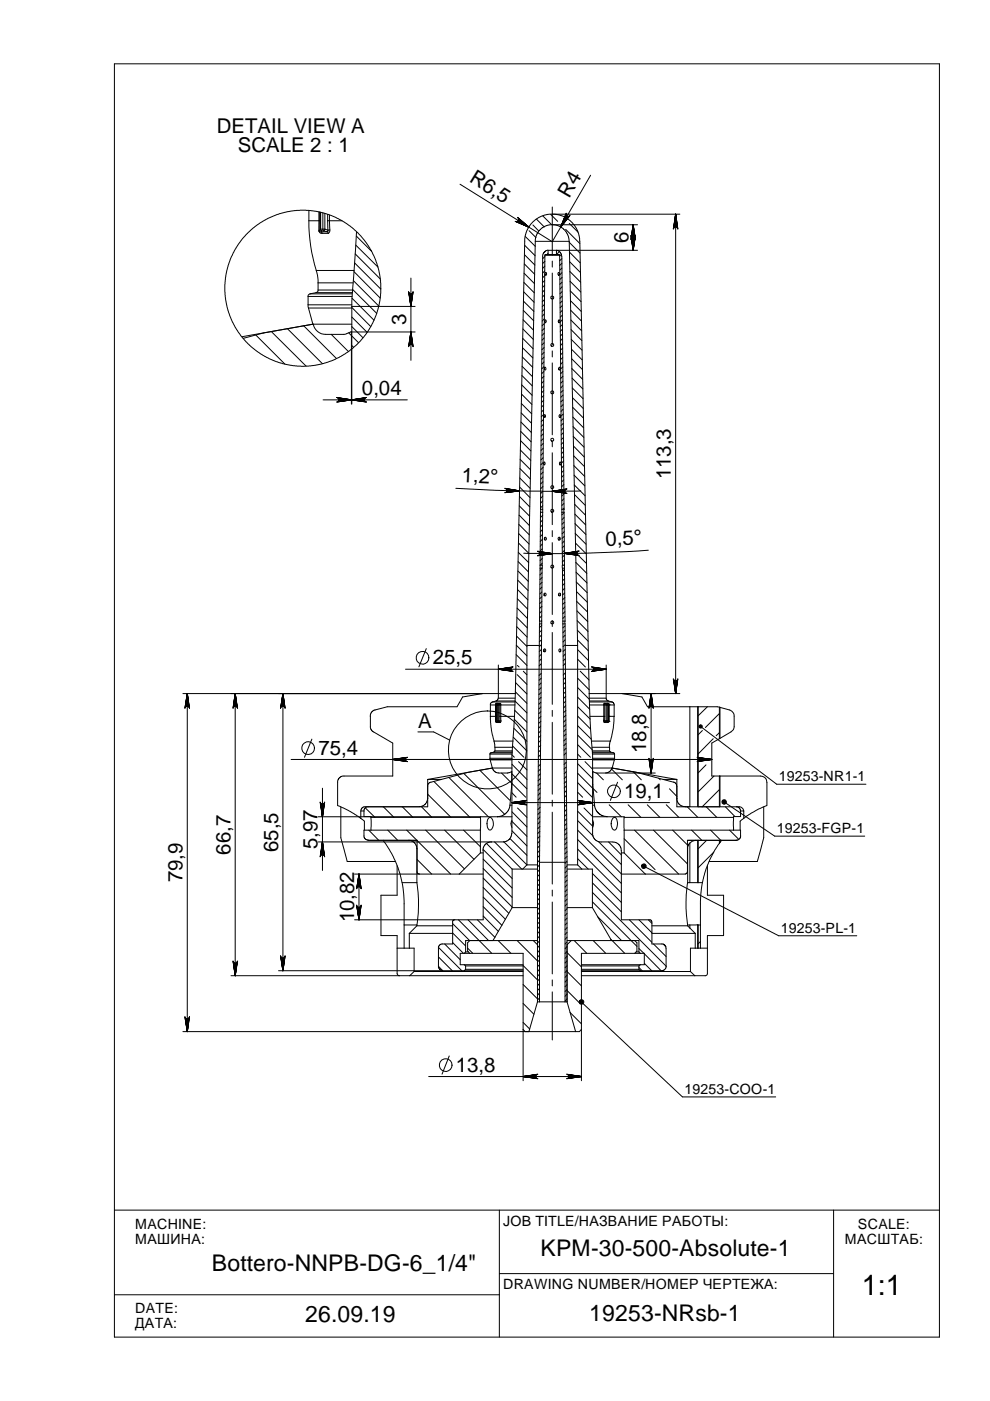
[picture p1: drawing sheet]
<svg xmlns="http://www.w3.org/2000/svg" width="210mm" height="297mm" viewBox="0 0 210 297" stroke-linecap="round" stroke-linejoin="round" font-family="sans-serif">
<defs><g id="words">
<text font-size="6.1" x="182.7" y="274.6">1:1</text>
<g font-size="4.9">
<text x="44.9" y="269.5">Bottero-NNPB-DG-6_1/4&quot;</text>
<text x="114.6" y="266.3">KPM-30-500-Absolute-1</text>
<text x="64.7" y="280.3">26.09.19</text>
<text x="124.9" y="280.1">19253-NRsb-1</text>
</g>
<g font-size="4.3">
<text x="46" y="28.2">DETAIL VIEW A</text>
<text x="50.4" y="32.2">SCALE 2 : 1</text>
<text x="99.3" y="38.4" transform="rotate(32 99.3 38.4)">R6,5</text>
<text x="120.7" y="42.2" transform="rotate(-60 120.7 42.2)">R4</text>
<text x="133.2" y="51.6" transform="rotate(-90 133.2 51.6)">6</text>
<text x="86.1" y="68.9" transform="rotate(-90 86.1 68.9)">3</text>
<text x="76.8" y="83.8">0,04</text>
<text x="142.2" y="101.6" transform="rotate(-90 142.2 101.6)">113,3</text>
<text x="97.9" y="102.1" transform="rotate(3 97.9 102.1)">1,2°</text>
<text x="128.4" y="115.7" transform="rotate(-3 128.4 115.7)">0,5°</text>
<text x="91.8" y="140.9">25,5</text>
<text x="88.6" y="154.2">A</text>
<text x="67.5" y="160">75,4</text>
<text x="137" y="159.7" transform="rotate(-90 137 159.7)">18,8</text>
<text x="132.3" y="169.2">19,1</text>
<text x="48.9" y="181.2" transform="rotate(-90 48.9 181.2)">66,7</text>
<text x="59" y="180.6" transform="rotate(-90 59 180.6)">65,5</text>
<text x="67.4" y="180.1" transform="rotate(-90 67.4 180.1)">5,97</text>
<text x="38.7" y="187.1" transform="rotate(-90 38.7 187.1)">79,9</text>
<text x="75.1" y="195.6" transform="rotate(-90 75.1 195.6)">10,82</text>
<text x="96.6" y="227.3">13,8</text>
</g>
<g font-size="3">
<text x="165.1" y="165.6">19253-NR1-1</text>
<text x="164.7" y="176.6">19253-FGP-1</text>
<text x="165.6" y="197.7">19253-PL-1</text>
<text x="145.2" y="231.9">19253-COO-1</text>
<text x="28.7" y="260.6">MACHINE:</text>
<text x="28.7" y="263.7">МАШИНА:</text>
<text x="106.7" y="260">JOB TITLE/НАЗВАНИЕ РАБОТЫ:</text>
<text x="179.2" y="263.8">МАСШТАБ:</text>
<text x="181.9" y="260.6">SCALE:</text>
<text x="106.7" y="273.3">DRAWING NUMBER/НОМЕР ЧЕРТЕЖА:</text>
<text x="28.7" y="281.5">ДАТА:</text>
<text x="28.7" y="278.3">DATE:</text>
</g>
</g></defs>
<g fill="none" stroke="#000" stroke-width=".21">
<path d="M24.3 13.5h174.9v270h-174.9zM125.2 37.2l-8.1 14.1-19.6-12.2M65.5 46.8h2.2M65.5 46.8a35.1 35.1 0 0 0 1.6 10.5M65.5 44.6v2.2M67.1 57.3l.2 1 .1 1.7M67.1 57.3h8M67.4 60h7.5M67.4 60v1.5M67.6 49l.2 .3 .5 .2M67.6 49h.1M67.6 49l.1 .1 .4 .1"/>
<path d="M67.6 44.9v4.1M67.7 44.9v1.9M67.7 46.8l-.1 2.2M67.9 48.6l.3 .4M67.9 48.6h.1M67.9 45v3.6M67.9 48.6l-.3 .4M68 48.6l.2 .4M68 45v3.6M68 48.6h.9M68.1 49.2l.2 .3M68.2 49l-.1 .2"/>
<path d="M68.2 49h.5M68.3 49.5h1.3M68.5 45.1v3.6l.2 .3M68.7 49l.7 .1M68.9 48.6l-.2 .4M68.9 48.6l.6 .2M68.9 45.2v3.4M69.4 49.1l.2 .4M69.4 49.1l-1.3 .1M69.5 46.8h.3M69.5 46.8v2M69.5 45.5v1.3"/>
<path d="M69.5 48.8l.1 .2-.2 .1M69.8 46.8l.1 2M69.8 46.8h2.7M69.8 45.6v1.2M69.9 48.8l-.1 .4-.2 .3M69.9 48.8h-.4M74.9 59.5l5.4 5.4M75.1 57.6l5.5 5.6M75.2 55.7l5.5 5.6M75.3 53.8l5.3 5.4M75.4 52l4.7 4.6M75.6 50.1l3.2 3.2"/>
<path d="M75.6 49.1l-1 15.9M87.1 59v17.4M111.1 59.9l2.2 2.2M111.1 57.9l2.2 2.2M111.2 56l2.2 2.2M111.2 54l2.2 2.2M111.3 52l2.2 2.2M111.4 50.2l2.1 2M112.2 48.9l1.4 1.5M113 47.7l1.2 1.2M113.5 51.2l.2-1.2 .7-1.2 1.3-.9 1.3-.3 1.3 .2 1.2 .7 .9 1.3 .2 1.4M113.5 51.2h7.2l1.8 85.6"/>
<path d="M113.5 51.2l-1.8 85.6M113.7 46.5l1.7 1.6M115.1 45.8l1.9 1.9M115.5 57.4l-.4 .5M115.5 58.4l-.5 .5M115.5 59.5l-.5 .4M115.5 54.1l.1-.1h3l.1 .1M115.5 54.4l-.4 .4M115.5 55.4l-.4 .5M115.5 56.4l-.4 .5M115.5 54.1h3.2M115.5 54.1l-.4 53.9"/>
<path d="M115.6 57.8a.26 .26 0 0 1 .3 .3 .26 .26 0 0 1-.3 .2zM115.6 53.3l-.2 .3M116.2 53l-.8 .4-.3 .6-.5 54M116.2 53.7l-.2 .3M116.8 45.5l1.4 1.4M117.1 43.9v10.2M117.1 55.4v1.2M117.1 57.9v15.2M117.1 47.7h18.1M117.1 45.4h27M118.4 57.8h.2l-.1 .6-.2-.3zM118.6 53.3l-.6 .7v-.9l.6 .2 .5 .9 .5 53.8"/>
<path d="M118.7 54.1l.4 53.9M119 53.9l-.3 .4M119.1 55.8l-.4 .5M119.1 56.8l-.4 .5M119.1 54.8l-.4 .5M119.1 57.8l-.4 .5M119.2 58.8l-.5 .5M119.2 59.8l-.5 .5M119.9 48.6l3 3M120.7 51.4l2.3 2.3M120.7 47.4l1.9 1.8M120.7 53.5l2.3 2.2"/>
<path d="M120.8 55.5l2.3 2.3M120.8 57.6l2.3 2.2M120.9 59.6l2.2 2.3M134.2 47.7v5.4M135.2 53.1h-19v.9M143.3 45.4v101.7M54.2 71l6.2 6.2M55.8 70.6l-4.2 1.1M57.5 70.3l7.4 7.3M61 69.7l7.4 7.4M64.4 69.1l6.9 6.9M65.3 64.6l.1 .7"/>
<path d="M65.3 62.9h9.3M65.3 64.6h9.3M65.3 62.9v1.7M65.4 65.3h9.2M65.4 65.3l.9 3.4M65.7 62.3l-.3 .3-.1 .3M65.7 62.3h9M66.3 68.7l-15 2.7M66.3 68.7h8.3M66.4 68.7a2.65 2.65 0 0 0 2.6 2.2h4.1l1.2-.5h13.7M67 62h7.7M67 62l-1.3 .3"/>
<path d="M67.4 61.5v.3l-.4 .2M67.4 61.5h7.4M70.2 70.9l3.7 3.6M73.9 70.6l.6 .5M74.5 70.4v15.3M74.6 71.2l1.4 1.5M74.6 73.3l.4 .3M74.6 69.2l2.4 2.4M74.6 67.2l3.3 3.3M74.6 65.2l4 4M74.6 65v20.7M74.6 65h13.4"/>
<path d="M74.6 63.2l4.7 4.7M74.8 61.4l5.1 5M110.7 79.6l2.2 2.2M110.7 77.7l2.2 2.2M110.7 75.7l2.2 2.2M110.8 73.7l2.2 2.2M110.8 71.7l2.2 2.2M110.9 69.8l2.2 2.2M110.9 67.8l2.2 2.2M111 65.8l2.2 2.2M111 63.9l2.2 2.1M111 61.9l2.2 2.2"/>
<path d="M115.3 76.7l-.4 .5M115.3 77.8l-.4 .4M115.3 78.8l-.4 .4M115.3 79.8l-.4 .4M115.4 71.7l-.5 .4M115.4 72.7l-.5 .4M115.4 73.7l-.5 .5M115.4 74.7l-.5 .5M115.4 75.7l-.5 .5M115.4 66.6l-.4 .4M115.4 67.6l-.4 .5M115.4 68.6l-.5 .5"/>
<path d="M115.4 69.6l-.5 .5M115.4 70.6l-.5 .5M115.4 77.9l.2-.1a.36 .36 0 0 1-.1 .7zM115.4 61.5l-.4 .5M115.4 62.5l-.4 .5M115.4 63.5l-.4 .5M115.4 64.5l-.4 .5M115.4 65.6l-.4 .4M115.5 60.5l-.5 .4M115.6 67.8a.3 .3 0 0 1 .2 .3 .3 .3 0 0 1-.2 .3zM117.1 74.4v1.3M117.1 76.9v15.3"/>
<path d="M118.4 67.9l.2-.1 .1 .1v.5a.3 .3 0 0 1-.4-.2 .3 .3 0 0 1 .1-.3zM118.5 77.9h.2v.6l-.3-.2zM119.2 61.8l-.5 .5M119.2 60.8l-.5 .5M119.2 62.8l-.5 .5M119.2 64.8l-.5 .5M119.2 65.8l-.4 .4M119.2 66.8l-.4 .5M119.2 63.8l-.5 .4M119.2 67.8l-.4 .5M119.3 69.8l-.5 .5M119.3 70.8l-.5 .4"/>
<path d="M119.3 68.8l-.5 .4M119.3 71.8l-.5 .4M119.3 72.8l-.5 .5M119.3 74.8l-.5 .5M119.3 75.8l-.4 .4M119.3 73.8l-.5 .4M119.3 76.8l-.4 .4M119.3 78.8l-.4 .4M119.3 79.8l-.4 .4M119.3 77.8l-.4 .4M120.9 61.7l2.3 2.3M120.9 63.7l2.3 2.3"/>
<path d="M121 65.8l2.3 2.3M121 67.8l2.3 2.3M121.1 69.9l2.3 2.3M121.1 72l2.3 2.2M121.2 74l2.2 2.3M121.2 76.1l2.3 2.2M121.2 78.1l2.3 2.3M68.5 84.8h17.9M110.2 99.3l2.2 2.2M110.3 97.4l2.2 2.2M110.3 95.4l2.2 2.2M110.4 93.4l2.2 2.2"/>
<path d="M110.4 91.5l2.2 2.2M110.4 89.5l2.2 2.2M110.5 87.5l2.2 2.2M110.5 85.5l2.2 2.2M110.6 83.6l2.2 2.2M110.6 81.6l2.2 2.2M115.1 96l-.4 .5M115.1 97.1l-.4 .4M115.1 98.1l-.4 .4M115.1 99.1l-.4 .5M115.2 91l-.4 .4M115.2 92l-.5 .4"/>
<path d="M115.2 93l-.5 .5M115.2 94l-.5 .5M115.2 95l-.5 .5M115.2 85.9l-.4 .4M115.2 86.9l-.4 .5M115.2 87.9l-.4 .5M115.2 88.9l-.4 .5M115.2 89.9l-.4 .5M115.3 80.8l-.4 .5M115.3 81.8l-.4 .5M115.3 82.8l-.5 .5M115.3 83.8l-.5 .5"/>
<path d="M115.3 84.9l-.5 .4M115.4 98v-.1a.39 .39 0 0 1 0 .7l-.1-.2zM115.4 87.9l.3 .2-.1 .4-.2-.1zM117.1 93.5v1.2M117.1 96v15.2M118.6 88h.2l-.1 .5-.2-.2zM118.7 98l.2 .1-.1 .5-.2-.2zM119.3 80.8l-.4 .4M119.3 81.8l-.4 .4M119.4 83.8l-.5 .4M119.4 85.8l-.4 .4M119.4 82.8l-.5 .4"/>
<path d="M119.4 84.8l-.5 .4M119.4 86.8l-.4 .4M119.4 88.8l-.4 .4M119.4 87.8l-.4 .4M119.4 89.8l-.4 .4M119.4 90.7l-.4 .5M119.4 91.8l-.4 .4M119.5 93.8l-.5 .4M119.5 94.8l-.5 .4M119.5 92.8l-.5 .4M119.5 95.7l-.5 .5M119.5 96.8l-.5 .4"/>
<path d="M119.5 97.7l-.5 .5M119.5 98.7l-.5 .5M119.5 99.8l-.4 .4M121.3 80.2l2.3 2.3M121.3 82.2l2.3 2.3M121.4 84.3l2.3 2.3M121.4 86.3l2.3 2.3M121.5 88.4l2.2 2.3M121.5 90.5l2.3 2.2M121.5 92.5l2.3 2.3M121.6 94.6l2.3 2.3M121.6 96.6l2.3 2.3"/>
<path d="M121.7 98.7l2.3 2.3M96.6 103.5a325.5 325.5 0 0 0 26.5 .6M109.9 119.1l2.2 2.2M109.9 117.1l2.2 2.2M109.9 115.1l2.2 2.2M110 113.1l2.2 2.2M110 111.2l2.2 2.2M110.1 109.2l2.1 2.2M110.1 107.3l2.2 2.1M110.2 105.3l2.1 2.2M110.2 103.3l2.2 2.2M110.2 101.3l2.2 2.2"/>
<path d="M114.5 119.8v.7M114.5 119.8h.4M114.6 108v.6M114.6 108.6h.5M114.6 108h.5M114.6 108.6l-.1 11.2M114.7 108.6l-.1 .1M114.9 119.8v.7M115 115.3l-.4 .5M115 116.4l-.5 .4M115 117.4l-.5 .4M115 118.4l-.5 .5"/>
<path d="M115 119.4l-.4 .4M115 110.3l-.4 .4M115 111.3l-.4 .4M115 112.3l-.4 .5M115 113.3l-.4 .5M115 114.3l-.4 .5M115.1 108v.6M115.1 109.2l-.5 .5M115.1 105.2l-.5 .4M115.1 106.2l-.5 .5M115.1 107.2l-.5 .5M115.1 108.6l-.2 11.2"/>
<path d="M115.1 101.1l-.4 .5M115.1 102.1l-.5 .5M115.1 103.2l-.5 .4M115.1 104.2l-.5 .4M115.1 100.1l-.4 .5M115.4 114a.26 .26 0 0 1 .4 0 .26 .26 0 0 1 0 .4 .26 .26 0 0 1-.4 0zM115.5 114v.4M117.1 112.5v1.3M117.1 115v15.3M118.7 114v.4M119.1 108.6h.5M119.1 108h.5"/>
<path d="M119.1 108v.6M119.1 108.6l.2 11.2M119.3 119.8v.7M119.3 119.8h.4M119.5 100.7l-.4 .5M119.5 101.8l-.4 .4M119.5 102.7l-.4 .5M119.5 103.7l-.4 .5M119.5 104.7l-.4 .5M119.5 105.7l-.4 .5M119.5 106.8l-.4 .4M119.6 108v.6"/>
<path d="M119.6 107.7l-.3 .3M119.6 108.7l-.5 .5M119.6 109.7l-.4 .5M119.6 110.7l-.4 .5M119.6 108.6l.1 11.2M119.6 112.7l-.4 .5M119.6 111.7l-.4 .5M119.6 113.7l-.4 .5M119.6 114.7l-.4 .5M119.6 115.7l-.4 .4M119.7 119.8v.7M119.7 116.7l-.5 .5"/>
<path d="M119.7 119.7l-.2 .1M119.7 117.7l-.5 .4M119.7 118.7l-.5 .5M121.7 100.7l2.3 2.3M121.8 102.8l2.2 2.3M121.8 104.8l2.3 2.3M121.8 106.9l2.3 2.3M121.9 109l2.3 2.3M121.9 111l2.3 2.3M122 113.1l2.2 2.3M122 115.1l2.3 2.3M122 117.2l2.4 2.3"/>
<path d="M122.1 119.2l2.3 2.4M137.5 116.7l-13.4 .6h-13.1M90.4 137.5l-1.6 3.9M109.4 138.8l2.3 2.3M109.5 136.8l2.2 2.3M109.5 134.9l2.2 2.2M109.6 132.9l2.2 2.2M109.6 130.9l2.2 2.2M109.6 128.9l2.2 2.2M109.7 126.9l2.2 2.2M109.7 125l2.2 2.2M109.8 123l2.2 2.2"/>
<path d="M109.8 121.1l2.2 2.2M111.7 136.8v46.6M111.7 136.8h2.6M114.4 131.7v.6M114.4 132.3h.5M114.4 131.7h.5M114.4 132.3l-.4 50.5M114.5 120.5h.4M114.5 120.5l-.1 11.2M114.8 139.7l-.5 .5M114.8 134.6l-.4 .5M114.8 135.7l-.5 .4"/>
<path d="M114.8 136.7l-.5 .4M114.8 137.7l-.5 .4M114.8 138.7l-.5 .4M114.9 131.7v.6M114.9 132.6l-.5 .4M114.9 133.6l-.5 .5M114.9 129.6l-.5 .4M114.9 130.6l-.5 .4M114.9 131.6l-.1 .1M114.9 132.3l-.5 50.5M114.9 120.5l-.4 .4M114.9 124.5l-.4 .4"/>
<path d="M114.9 125.5l-.4 .4M114.9 126.5l-.5 .4M114.9 127.5l-.5 .5M114.9 128.6l-.5 .4M114.9 121.4l-.4 .5M114.9 122.5l-.4 .4M114.9 123.5l-.4 .4M114.9 120.5v11.2M115.3 137.7v.4M115.4 125.8v.5M117.1 131.6v1.2M117.1 134.1v15.2"/>
<path d="M118.8 125.8v.5M118.9 137.7v.4M119.3 120.5v11.2M119.3 120.5h.4M119.3 131.7v.6M119.3 132.3l.5 50.5M119.3 132.3h.5M119.3 131.7h.5M119.7 120.7l-.4 .4M119.7 120.5l.1 11.2M119.7 125.7l-.4 .4M119.7 121.7l-.4 .5"/>
<path d="M119.7 122.7l-.4 .4M119.7 123.7l-.4 .4M119.7 124.7l-.4 .5M119.8 129.7l-.5 .4M119.8 126.7l-.5 .5M119.8 127.7l-.5 .4M119.8 128.7l-.5 .4M119.8 130.7l-.5 .4M119.8 131.7v.6M119.8 134.7l-.4 .4M119.8 132.7l-.5 .4M119.8 133.7l-.4 .4"/>
<path d="M119.8 135.7l-.4 .4M119.8 132.3l.4 50.5v29.6M119.8 139.7l-.4 .4M119.8 136.7l-.4 .4M119.8 137.7l-.4 .4M119.8 138.7l-.4 .4M119.8 136.8h2.7M122.1 121.3l2.4 2.3M122.2 123.4l2.3 2.3M122.2 125.4l2.3 2.3M122.3 127.5l2.3 2.3M122.3 129.5l2.3 2.3"/>
<path d="M122.4 131.6l2.3 2.3M122.4 133.6l2.3 2.4M122.5 139.8l1.6 1.6M122.5 137.7l2.3 2.4M122.5 135.7l2.3 2.3M122.5 136.8v46.6M38.8 147.1h70.5M39.7 147.1v71.6M49.9 147.1v59.8M60 147.1v58.7M66.1 156.7l-1.5 3.9M78.5 151.8v2.5l.2 .5 .5 .4"/>
<path d="M79.2 155.2l4.1 2.4v6.9h-10.7l-.6 .4-.4 .7v5.2l2.7 1.3 2.2 1.4M86 141.9h42.5M88.6 155.2h3.3l3.4 1.7M102.3 147.1l-4.2 .7-1.2 2h-14.8l-2.9 .8-.5 .6-.2 .6M103.9 159.9h4.6M103.9 159.9v.9M104 151.9l.2 2.9 .6 2.3h4M104 151.9h1.1M104 149.5h1.1M104 149.5v2.4M104.1 159.6l-.2 .1v.2M104.1 159.6h4.5"/>
<path d="M104.4 148.8l-.3 .2-.1 .5M104.4 148.8h4.8M104.7 157.1l.2 1.3M104.7 159.5h3.9M104.7 159.5l-.6 .1M104.9 159.2l-.2 .3M104.9 159.2h3.7M104.9 158.4h3.8M104.9 158.4v.8M105.1 152.9l.3 .3M105.1 151.9h.1M105.1 152.9h.1"/>
<path d="M105.1 152.9l.2 .1M105.1 149.3h.1M105.1 149.5h.1M105.1 149.3v3.6M105.1 149.3l.1 .2M105.2 152.8l.1 .1M105.2 149.5h.1M105.2 152.8h.1M105.2 148.6h4M105.2 149.5v3.3M105.2 152.8l-.1 .1M105.2 148.6l-.8 .2"/>
<path d="M105.2 149.2l-.1 .1M105.2 149.2l.1 .1M105.2 149.2h.8M105.2 152.8h.3M105.2 149.5h.5M105.3 153l.1 .2M105.3 153h.6M105.3 149.3l-.1 .2M105.3 152.9v.1M105.3 149.3h.3M105.3 152.9h.3M105.4 149.1l-.3 .2"/>
<path d="M105.4 149.1l-.2 .1M105.4 153.2h.6M105.4 149.1h.7M105.5 152.8l.1 .1M105.5 152.8h.2M105.6 149.3l-.1 .1v3.4M105.6 149.3l.1 .2M105.6 152.9l.3 .1M105.6 148l-.1 .4-.3 .2M105.7 152.8l-.1 .1M105.7 148h3.5M105.7 152.8l.3 .1"/>
<path d="M105.7 141v7M105.7 149.5v3.3M105.9 153l.1 .2M106 149.2v.2M106 149.4h.2M106 151.9h.2M106 149.5h3.2M106 149.4l-.3 .1M106 151.9v1M106 149.4v2.5M106 149.2l-.4 .1M106 152.9l-.1 .1"/>
<path d="M106 152.9h.2M106.1 149.1l.1 .3M106.1 149.1l-.1 .1M106.2 151.9v1M106.2 151.9h2.9M106.2 149.4v2.5M106.2 152.9l-.2 .3M108.7 158.2l2.4 2.4M108.8 156.3l2.9 2.9M109 154.4l2.7 2.8M109.1 152.5l2.6 2.7M109.1 150.6l2.6 2.5"/>
<path d="M109.2 148.7l2.5 2.5M109.3 147.1l-.8 12.9v16.7M109.3 147.1l2-96.5 .4-1.8 1.3-1.8 1.8-1.2 1.1-.3 1.1-.1 2.3 .4 1.6 1 1.3 1.6 .7 2.1 2 96.6h19.2M109.3 146.7l2.4 2.4M109.3 144.7l2.4 2.4M109.6 143l2.1 2.1M109.7 141.1l.4 .3M111 142.3l.7 .8M114.6 159l-.4 .5M114.6 154l-.4 .4M114.6 155l-.4 .4M114.6 156l-.4 .4"/>
<path d="M114.6 157l-.4 .4M114.6 158l-.4 .4M114.7 148.9l-.4 .4M114.7 149.9l-.4 .4M114.7 150.9l-.5 .4M114.7 151.9l-.5 .4M114.7 152.9l-.5 .5M114.7 144.8l-.4 .4M114.7 145.8l-.4 .4M114.7 146.8l-.4 .5M114.7 147.9l-.4 .4M114.8 140.7l-.5 .5"/>
<path d="M114.8 142.8l-.5 .4M114.8 143.8l-.5 .4M117.1 150.6v1.3M117.1 153.1v15.3M119.8 140.7l-.4 .4M119.9 143.7l-.4 .4M119.9 144.7l-.4 .4M119.9 142.6l-.5 .5M119.9 148.7l-.4 .4M119.9 145.7l-.4 .4M119.9 146.7l-.4 .4M119.9 147.6l-.4 .5"/>
<path d="M119.9 149.6l-.4 .5M120 153.7l-.5 .4M120 150.7l-.5 .4M120 151.7l-.5 .4M120 152.6l-.5 .5M120 154.6l-.5 .5M120 156.6l-.5 .5M120 157.6l-.5 .5M120 155.6l-.5 .5M120 158.7l-.4 .4M120 159.6l-.4 .5M122.5 155.9l3.1 3"/>
<path d="M122.5 159.9l.6 .7M122.5 157.9l2.7 2.7M122.5 153.9l2.9 2.8M122.5 151.8l2.7 2.8M122.5 149.8l2.6 2.7M122.5 147.8l2.5 2.6M122.5 145.8l2.5 2.5M122.5 143.8l2.4 2.4M123 142.3l1.9 1.9M124.9 147l.3 7.7 .4 5.3 .1 17.2 .3 .6 .8 .6 3.5 .1 .8 .4 .4 .5 .2 .9v14.7h6.2l.2 .2 .1 4.9h2.4l.5 .4 .1 .5v3.9M125 148h3.5M125 148.6h4l.8 .2"/>
<path d="M125 148.8h4.8M125 149.5h3.2M125.1 151.9h2.9M125.4 157.1h4M125.5 158.4h3.7v.8M125.6 159.2h3.6M125.6 159.5h3.9l.6 .1M125.6 159.6h4.5M125.6 159.9h4.7M128 152.9l.1 .3M128 152.9h.2M128 151.9v1"/>
<path d="M128 149.4h.2M128 151.9h.2M128 149.4v2.5M128.1 149.1l-.1 .3M128.1 149.1l.1 .1M128.1 149.1h.7M128.1 153.2h.7M128.2 152.9l.1 .1M128.2 149.2v.2M128.2 149.2h.7M128.2 149.4l.3 .1M128.2 151.9v1"/>
<path d="M128.2 149.4v2.5M128.2 149.2l.4 .1M128.3 153l-.2 .2M128.3 153h.6M128.5 152.8l.1 .1M128.5 149.5h.2M128.5 148l.2 .4 .2 .2M128.5 152.8h.4M128.5 152.8l-.3 .1M128.5 141v7M128.5 149.5v3.3M128.6 149.3l.1 .2"/>
<path d="M128.6 149.3l-.1 .2M128.6 149.3h.3M128.6 152.9h.3M128.6 152.9l-.3 .1M128.7 149.5v3.3l-.1 .1M128.7 149.5h.2M128.8 149.1l.3 .2M128.8 149.1l.1 .1M128.9 149.3l.1 .2M128.9 149.3v.2M128.9 152.9v.1M128.9 153l-.1 .2"/>
<path d="M128.9 149.2l.2 .1M128.9 149.5h.1M128.9 152.8h.1M128.9 152.8v.1M128.9 149.2v.1M128.9 149.5v3.3M129 152.8l-.1 .1M129 152.8l.1 .1M129 149.5v3.3M129.1 152.9l-.3 .3M129.1 152.9h.1M129.1 151.9h.1"/>
<path d="M129.1 152.9l-.2 .1M129.1 149.3h.1M129.1 149.5h.1M129.1 151.9h1.1M129.1 149.5h1.1M129.1 149.3v3.6M129.1 149.3l-.1 .2M129.2 159.2l.3 .2M129.4 157.1l-.2 1.3M129.8 148.8l.3 .3 .1 .4M130.1 159.6l.2 .3M130.2 151.9l-.2 2.4-.6 2.8"/>
<path d="M130.2 149.5v2.4M130.3 159.9v.9M131.9 147.1l4.2 .7 1.2 2 15.2 .1M138 147.1v16.8M146.3 149.8v21.3M147.9 149.8v21.3M148 149.8v21.3M148.5 154l16.2 12.3h18.9M148.9 154.9l-.9 .9M150 149.8l-2 2M151.2 156.6l-3.2 3.2M152.5 149.9l.2 .1"/>
<path d="M152.5 156.6l-1.6 1v6.9h10.3a1.29 1.29 0 0 1 1.4 1.4v4.9M152.5 151.3l-2.9 2.9M152.5 155.3l-.7 .7M152.5 149.9v6.7M152.7 150l2.1 .6a1.34 1.34 0 0 1 .9 1.2v2.2a1.22 1.22 0 0 1-.7 1.2l-2.3 1.3M152.7 156.5l-.2 .1M152.7 150v6.5M61.7 161h89.2M67.5 173.2h41M68.4 167.1v17.5M72.3 171.1v6.5l1.3 5.1h10.2M77.2 171.9h-.7v1.6l.8 .6v1.9"/>
<path d="M77.2 171.9v1.2h1.5v.2M77.5 171.3l2 2M77.9 178.1l.3 .1M78.1 171.1l-.6 .1-.3 .4v.3M78.1 178.2h10.3M78.2 176l2.1 2.2M78.7 173.3v2.7M78.7 173.3h23.2M81.2 178.2l1.8 2.7 .9 1.8 1 2.8 .4 1.6M81.3 171.1l2.2 2.2M82.2 176l2.1 2.2M85.3 171.1l2.2 2.2"/>
<path d="M86.2 176l2.2 2.2M86.6 178.2l.6 .1 .6 .3 .5 .7 .1 .6M88.4 179.9h.1M88.4 178.2l7.1 7.1M88.4 178.2v8.9M89.4 171.1l2.2 2.2M90.3 176l8.2 8.2M90.6 169.3v.6l-.3 .5-.8 .5-.6 .2M90.7 165.3v5.8h-13.6l-.4 .3-.2 .5M90.7 168.4l4.9 4.9M90.7 169.3h.1M90.7 165.3h2.9"/>
<path d="M92 165.7l7.7 7.6M94.3 176l6.2 6.2M95.2 164.8l8.3 8.4M98.3 176l3.6 3.5M98.3 164l8.7 8.7M99.1 163.8l-7.9 2-.4 .4-.1 .5M101.7 163.3l6.4 6.4M101.9 173.3v2.7M101.9 176h-24.7v1.5l.3 .5 .6 .1M101.9 173.2v.1M101.9 176v4.8M103.2 178.8l5.4 5.5"/>
<path d="M103.5 173.5l.3-.2a1.2 1.2 0 0 1 .8 1.6 .88 .88 0 0 1-.9 1l-.4-.5v-.7zM103.9 160.8v.3M103.9 160.8h4.6M103.9 161.1h4.6M103.9 161.1l.5 1.7M104.2 178.5h-.5l-.7 .4-.5 .7-.1 .7M104.4 162.8l.3 .7 .7 .4h2.2l.9-.3M104.4 162.8h4.1M104.4 162.8l-13.7 2.5M104.9 178.5l5.7 5.8M106.3 163.9l2.2 2.2M106.8 178.5l4.9 4.9"/>
<path d="M108.1 170.7l-.2 .8-.6 .9-.8 .6-1 .2M108.1 170.7h.4M108.2 177.8l3.5 3.5M108.5 176.7l-.4 1.2-.7 .5-.7 .1h-39.2M108.5 163.6v2.8M108.5 166.4l-.4 4.3M108.5 166.4h.1M108.5 173.9a1.4 1.4 0 0 0 0 1.5M108.5 166.1l3 2.9M108.5 176.1l3.2 3.3M108.5 174.1l3.2 3.2M108.5 172.1l3.2 3.2"/>
<path d="M108.5 164.1l3.2 3.1M108.5 162l3.2 3.3M108.5 168.1l.9 .9M108.5 160l.6 .6M108.5 170.2h33.4M109.7 171.3l2 2M109.9 161.5l1.8 1.7M114 170.6h.1M114.1 161.5h.1M114.4 178.3l-.4 .5M114.4 179.3l-.4 .5M114.5 173.2l-.5 .5"/>
<path d="M114.5 174.2l-.5 .5M114.5 175.2l-.5 .5M114.5 176.3l-.5 .4M114.5 177.3l-.5 .4M114.5 168.1l-.4 .5M114.5 169.1l-.4 .5M114.5 171.2l-.5 .4M114.5 172.2l-.5 .5M114.6 164.1l-.5 .4M114.6 165.1l-.5 .5M114.6 166.1l-.5 .5M114.6 167.1l-.5 .5"/>
<path d="M114.6 160l-.5 .5M114.6 162l-.5 .5M114.6 163.1l-.5 .4M117.1 169.7v1.2M117.1 172.2v15.2M120.1 161.6l-.5 .5M120.1 162.6l-.5 .5M120.1 163.6l-.5 .5M120.1 164.6l-.5 .5M120.1 166.6l-.5 .5M120.1 170.6l-.4 .5M120.1 165.6l-.5 .5"/>
<path d="M120.1 167.6l-.4 .4M120.1 168.6l-.4 .5M120.1 169.6l-.1 .1M120.1 171.6l-.4 .5M120.1 174.6l-.4 .4M120.1 172.6l-.4 .4M120.1 173.6l-.4 .5M120.2 175.6l-.5 .5M120.2 179.6l-.4 .4M120.2 176.6l-.5 .4M120.2 177.6l-.4 .4M120.2 178.6l-.4 .5"/>
<path d="M122.5 163.9l3.1 3.2M122.5 168l1 1M122.5 178l9.2 9.3M122.5 176l9.2 9.3M122.5 174l3.2 3.2M122.5 172l3.1 3.2M122.5 165.9l3.1 3.1M122.5 161.9l3.1 3.2M123.8 171.3l1.8 1.8M124 161.5l1.6 1.6M125.6 173.9a1.36 1.36 0 0 1 0 1.5M125.6 163.6l.8 .3h12.5"/>
<path d="M125.6 170.7h.5M125.6 161.1h4.7M125.6 160.8h4.7M125.6 173.2h6.7v.1M125.6 162.8h4.2M125.6 166.4h.1M125.7 166.4l.4 4.3M125.7 163.6v2.8M125.8 167.2l.8 .8M126.1 170.7l.3 1.1 .5 .7 .9 .5 .9 .1M126.5 163.9l1.4 1.4M126.5 172l.7 .7"/>
<path d="M126.9 178.5l4.8 4.8M129 178.5l2.7 2.8M129.2 170.6l2.5 2.6M129.7 163.1l2.3 2.2M129.8 162.8l-.6 .8-.8 .3M129.8 162.8l13.7 2.5M129.9 173.5l.5-.2a1.84 1.84 0 0 1-.1 2.7 1.71 1.71 0 0 1-.4-2.5zM130.3 161.1l-.5 1.7M130.3 160.8v.3M130.9 165.8l-1.5 3.9M132.3 173.3v2.7M132.3 177.8l6.6 6.6"/>
<path d="M132.3 176v4.8M132.3 176h24.7v1.2M132.3 173.3h23.2M133.2 170.6l2.7 2.7M134.2 163.6l1.8 1.7M134.5 176l9.4 9.3M135 163.8l7.8 2M137.2 170.6l2.7 2.7M138.6 176l7.2 7.2M139.7 165l.3 .3M140.6 165.3h2.9M141.3 170.6l2.6 2.7"/>
<path d="M141.9 167.2l1.6 1.7M142.6 176l3.2 3.1M142.8 165.8l.5 .3 .2 .6M143.5 165.3v5.8h13.3l.5 .2 .4 .6M143.6 169.3v.5l.3 .6 .7 .5 .7 .2M145.7 171.1l2.3 2.2M145.8 179.9h.1M145.8 179.9v7.2M146.3 178.8l-.4 .4-.1 .7M146.3 178.8v8.3M146.6 176l2.2 2.2M147.6 178.2l-.9 .2-.4 .4"/>
<path d="M147.9 178.2v8.9M148 178.2v8.9M149.7 162.2l-1.7 1.7M149.7 171.1l2.3 2.2M149.8 178.2l-1.8 1.7M150.7 176l2.1 2.2M151.4 164.5l-3.4 3.4M152.5 178.8l-.9 1.4-1.1 2.2-.9 2-.7 2.7M152.5 167.4l-3.6 3.7M152.5 164.5v6.6M152.5 178.2v.6M152.7 164.5v6.6"/>
<path d="M152.7 178.2v.4M152.7 178.6l-.2 .2M153 178.2l-.3 .4M153.5 170l10.8 7.3h19M153.8 171.1l2 2M154.7 176l1.9 2M155.5 173.3v2.7M156.1 171.1l.5 .1 .4 .7M156.3 178.1l-.3 .1M157 171.9h.7M157 171.9v1.2h-1.5v.2M157.1 177.2l-.3 .7-.7 .3h-10.3v6.7l-.3 .4h-13.8"/>
<path d="M157.7 173.5l-.8 .6v1.9M157.7 171.9v1.6M161.9 171.1v6.5l-1.3 5.1h-10.2M162.6 170.8l-3.3 1.6-1.6 1.1M75.2 185.3h27.2M76.1 185.3v9.7M84.2 183.5v6.3h-3.4v8.6h3.4v8.1l.5 .4M85.7 196.1h2.7M86.8 197.9v3.1M86.8 197.9h9.2M88.4 187.1a29.5 29.5 0 0 1 0 9M88.4 187.1h-3.1l.4 4v9.9"/>
<path d="M88.4 196.1v.2M88.4 196.3h7.6M88.4 196.3l-1.6 1.6M88.4 184.9l.2 .3 .3 .1M88.4 182.2l3.1 3.1M96 199.8l2.3 2.3M96 197.8l2.7 2.8M96 195.8l3.6 3.6M96.4 195l-.4 .3v4.8h-2.4l-.6 .6v4.2M97.2 195l7.1 7.1M99.2 195l4.4 4.4M99.6 199.4l-.5 .5v1.8l.5 .4"/>
<path d="M101.2 195l3.7 3.7M101.9 180.8h.5M101.9 180.8l-4.5 4.5M102.4 192.2l4 4M102.4 194.2l3.3 3.3M102.4 190.2l4.7 4.7M102.4 188.2l5.5 5.4M102.4 186.2l6.2 6.1M102.4 184.1l6.2 6.2M102.4 182.1l6.2 6.2M102.4 180.1l6.2 6.2M102.4 180.3v14.7h-27.2"/>
<path d="M105.6 199.4l2.7 2.7M108.6 184.3h5.4M108.6 184.3v8.1M108.6 192.4l-4.1 7M108.6 192.4h5.4M109.6 199.4l4.4 4.3M111.7 183.4l-.9 .9M111.7 183.4h2.3M113.1 199.4l.9 .9M114 182.8v29.6M114 199.4h-15.3v2.4M114.4 189.4l-.4 .5"/>
<path d="M114.4 183.4l-.4 .4M114.4 184.4l-.4 .5M114.4 185.4l-.4 .4M114.4 186.4l-.4 .4M114.4 187.4l-.4 .5M114.4 188.4l-.4 .5M114.4 190.4l-.4 .5M114.4 191.4l-.4 .5M114.4 192.4l-.4 .5M114.4 193.4l-.4 .5M114.4 194.5l-.4 .4M114.4 195.5l-.4 .4"/>
<path d="M114.4 196.5l-.4 .4M114.4 197.5l-.4 .4M114.4 198.5l-.4 .5M114.4 199.5l-.4 .4M114.4 182.8h5.4M114.4 182.8v29.6M114.4 180.3l-.4 .5M114.4 181.3l-.4 .5M114.4 182.4l-.4 .4M117.1 188.7v1.3M117.1 191.2v15.3M119.8 182.8v29.6"/>
<path d="M120.2 195.7l-.4 .4M120.2 199.7l-.4 .4M120.2 180.6l-.4 .4M120.2 189.6l-.4 .5M120.2 181.6l-.4 .4M120.2 182.6l-.4 .4M120.2 183.6l-.4 .5M120.2 184.6l-.4 .5M120.2 185.6l-.4 .4M120.2 186.6l-.4 .5M120.2 187.6l-.4 .5M120.2 188.6l-.4 .5"/>
<path d="M120.2 190.7l-.4 .4M120.2 191.6l-.4 .5M120.2 192.6l-.4 .5M120.2 193.7l-.4 .4M120.2 194.7l-.4 .4M120.2 196.7l-.4 .4M120.2 197.7l-.4 .4M120.2 198.7l-.4 .5M120.2 199.4h15.3v2.4M120.2 184.3h5.4v8.1M120.2 192.4h5.4M120.2 183.4h2.3"/>
<path d="M121.1 199.4l-.9 .9M121.8 199.4l2.6 2.7M122.5 182.1l2.2 2.2M122.5 180l9.2 9.3M122.5 183.4l.9 .9M125.6 191.2l9.4 9.4M125.6 187.2l6.1 6.1M125.6 189.2l15.6 15.6M125.6 185.2l6.1 6.1M125.6 192.4l4.1 7M125.8 199.4l2.6 2.7M126.7 194.3l5.1 5.1"/>
<path d="M129.5 199.1l3 3M131.7 180.8h.6M132.3 180.8l4.5 4.5M133.4 195l4.8 4.8M134.6 199.4l.4 .5v1.8l-.4 .4M135.5 195l2.7 2.8M136.5 183.7l28.6 14.7h16.6M137.5 195l.7 .8M138.2 196.3h7.6M138.2 197.9h9.2M145.8 187.1a29.5 29.5 0 0 0 0 9M145.8 196.1h.5"/>
<path d="M145.8 187.1h3.1M145.8 196.1v.2M145.8 196.3l1.6 1.6M146.3 196.1v.7M147.4 197.9v3.1M147.9 196.1h-1.6M147.9 196.1h.1M147.9 196.1v4.9M148 196.1h.5M148 196.1v4.9M148.5 199.6l-.5 .5M148.9 187.1l-.4 4v9.9"/>
<path d="M148.9 187.1h.1M150 183.5v6.3h3.4v8.6h-3.4v8l-.1 .3-.3 .2h-26.3M151.3 180.7l-3.3 3.3M49 206.9h61.9M59.1 205.8h51.8M84.2 201h3.6v5M87.8 206h23.1M87.8 206l-.9 .9M93 204.9l.3 .7 .6 .2M93 204.9l.9 .9M93 202.9l2.9 2.9M93 200.9l4.9 4.9"/>
<path d="M94.3 200.1l3.3 3.4M98.4 204.5l.3 .3M98.7 205.5l-.3 .3M98.7 205.5h12.2M98.7 204.8v.7M98.7 201.8l-.3 .3M98.7 204.8h12.2M98.7 201.8h.7M99.1 201l1.1 1.1M110.9 204.7l3.1 3.1M110.9 216.8l1.4 1.4M110.9 212.8l2.3 2.2"/>
<path d="M110.9 208.7l3.1 3.1M110.9 218.3l.4 .4M110.9 204.5h-13.3v-2.4h13.3v27M114 212.4h6.2M114 212.4l-1.9 6.3M114.4 200.5l-.4 .4M114.4 201.5l-.4 .5M114.4 202.5l-.4 .5M114.4 203.5l-.4 .4M114.4 204.5l-.4 .5M114.4 205.5l-.4 .5M114.4 206.5l-.4 .5"/>
<path d="M114.4 207.5l-.4 .5M114.4 208.6l-.4 .4M114.4 209.6l-.4 .4M114.4 210.6l-.4 .4M114.4 211.6l-.4 .4M117.1 207.8v1.2M117.1 210.3v10.2M120.2 210l2.8 2.8M120.2 206l3.1 3M120.2 202l3.1 3M120.2 200.7l-.4 .5M120.2 201.7l-.4 .5"/>
<path d="M120.2 202.7l-.4 .5M120.2 203.7l-.4 .5M120.2 204.8l-.4 .4M120.2 205.7l-.4 .5M120.2 206.7l-.4 .5M120.2 207.8l-.4 .4M120.2 208.8l-.4 .4M120.2 209.8l-.4 .4M120.2 210.8l-.4 .4M120.2 211.8l-.4 .4M120.2 212.4l1.8 6.3M120.9 214.7l2.4 2.4"/>
<path d="M123.3 218.3l-.4 .4h-84.1M123.3 204.5h13.3v-2.4h-13.3v27M123.3 205.5h12.2M123.3 204.8h12.2M123.3 206h23.1M123.3 212.5l21.4 20.1h19.8M134.9 201.8h.6M135.5 205.1l.6 .7M135.5 201.1l1 1M135.5 205.5l.3 .3M135.5 204.8v.7M135.5 201.8l.3 .3"/>
<path d="M135.8 204.5l-.3 .3M136.6 204.2l1.6 1.6M136.6 202.2l3.6 3.6M138.6 200.1l2.6 2.7M140.6 200.2l.6 .5M141.3 204.9l-.2 .4-.3 .4-.5 .1h-17M146.4 206l.9 .9M150 201h-3.6v5M90.9 228.2h32.4M95.2 223.9l-1.5 3.8M24.3 256.6h174.9M105.9 256.6v26.9"/>
<path d="M176.7 256.6v26.9M24.3 274.5h81.6M105.9 270h70.8"/>
<circle cx="64.2" cy="61.1" r="16.5"/>
<circle cx="117.1" cy="73.1" r=".32"/>
<circle cx="117.1" cy="63.1" r=".33"/>
<circle cx="117.1" cy="83.2" r=".32"/>
<circle cx="117.1" cy="93.2" r=".31"/>
<circle cx="117.1" cy="108.3" r=".32"/>
<circle cx="117.1" cy="103.3" r=".3"/>
<circle cx="118.5" cy="114.2" r=".29"/>
<circle cx="89.6" cy="139.5" r="1.35"/>
<circle cx="115.5" cy="137.8" r=".28"/>
<circle cx="115.6" cy="126" r=".27"/>
<circle cx="117.1" cy="132" r=".31"/>
<circle cx="117.1" cy="120.1" r=".31"/>
<circle cx="118.7" cy="126" r=".27"/>
<circle cx="118.7" cy="137.9" r=".28"/>
<circle cx="65.3" cy="158.6" r="1.36"/>
<circle cx="103.3" cy="159" r="8.3"/>
<circle cx="130.2" cy="167.8" r="1.35"/>
<circle cx="94.5" cy="225.8" r="1.35"/>
</g>
<g fill="#000" stroke="#000" stroke-width=".21">
<path d="M109.7 46.1l2.4 2.1z" fill-rule="evenodd"/>
<path d="M109.9 46.2l2.2 2z" fill-rule="evenodd"/>
<path d="M109.9 46.4l2.2 1.8z" fill-rule="evenodd"/>
<path d="M109.9 46.5l2.2 1.7-2.2-1.5z" fill-rule="evenodd"/>
<path d="M109.9 46.7l2.2 1.5-2.3-1.4z" fill-rule="evenodd"/>
<path d="M109.7 46.9l.1-.1 2.3 1.4z" fill-rule="evenodd"/>
<path d="M109.6 47l2.5 1.2z" fill-rule="evenodd"/>
<path d="M109.4 47l2.7 1.2z" fill-rule="evenodd"/>
<path d="M109.2 46.9l2.9 1.3z" fill-rule="evenodd"/>
<path d="M120.1 45.2l-1.2 3z" fill-rule="evenodd"/>
<path d="M120 45.4l-1.1 2.8z" fill-rule="evenodd"/>
<path d="M120 45.5l-1.1 2.7z" fill-rule="evenodd"/>
<path d="M120.1 45.7v.1l-1.2 2.4z" fill-rule="evenodd"/>
<path d="M120.1 45.8l.2 .1-1.4 2.3z" fill-rule="evenodd"/>
<path d="M120.3 45.9h.1l-1.5 2.3z" fill-rule="evenodd"/>
<path d="M120.4 45.9h.2l-1.7 2.3z" fill-rule="evenodd"/>
<path d="M120.6 45.9l.1-.1-1.8 2.4z" fill-rule="evenodd"/>
<path d="M120.7 45.8l.2-.1-2 2.5z" fill-rule="evenodd"/>
<path d="M134.7 49.9l-.5 3.2z" fill-rule="evenodd"/>
<path d="M134.7 50.1l-.5 3z" fill-rule="evenodd"/>
<path d="M134.5 50.3l.1-.1-.4 2.9z" fill-rule="evenodd"/>
<path d="M134.3 50.4l.2-.1-.3 2.8z" fill-rule="evenodd"/>
<path d="M134.2 50.4h.1l-.1 2.7z" fill-rule="evenodd"/>
<path d="M134 50.3l.2 .1v2.7z" fill-rule="evenodd"/>
<path d="M133.9 50.2l.1 .1 .2 2.8z" fill-rule="evenodd"/>
<path d="M133.8 50.1l.4 3z" fill-rule="evenodd"/>
<path d="M133.8 49.9l.4 3.2z" fill-rule="evenodd"/>
<path d="M134.2 47.7l-.4 3.1z" fill-rule="evenodd"/>
<path d="M134.2 47.7l-.4 3z" fill-rule="evenodd"/>
<path d="M134.2 47.7l-.2 2.7-.1 .1z" fill-rule="evenodd"/>
<path d="M134.2 47.7v2.7h-.2z" fill-rule="evenodd"/>
<path d="M134.2 47.7l.1 2.7h-.1z" fill-rule="evenodd"/>
<path d="M134.2 47.7l.3 2.7h-.2z" fill-rule="evenodd"/>
<path d="M134.2 47.7l.4 2.8-.1-.1z" fill-rule="evenodd"/>
<path d="M134.2 47.7l.5 3z" fill-rule="evenodd"/>
<path d="M134.2 47.7l.5 3.1z" fill-rule="evenodd"/>
<path d="M143.3 45.4l.4 3.2z" fill-rule="evenodd"/>
<path d="M143.3 45.4l.4 3z" fill-rule="evenodd"/>
<path d="M143.3 45.4l.3 2.9-.1-.1z" fill-rule="evenodd"/>
<path d="M143.3 45.4l.2 2.8-.2-.1z" fill-rule="evenodd"/>
<path d="M143.3 45.4v2.7h-.1z" fill-rule="evenodd"/>
<path d="M143.3 45.4l-.1 2.7-.2 .1z" fill-rule="evenodd"/>
<path d="M143.3 45.4l-.3 2.8-.1 .1z" fill-rule="evenodd"/>
<path d="M143.3 45.4l-.5 3z" fill-rule="evenodd"/>
<path d="M143.3 45.4l-.6 3.2z" fill-rule="evenodd"/>
<path d="M87.1 70.4l.5 3.1z" fill-rule="evenodd"/>
<path d="M87.1 70.4l.4 2.9z" fill-rule="evenodd"/>
<path d="M87.1 70.4l.4 2.8-.2-.1z" fill-rule="evenodd"/>
<path d="M87.1 70.4l.2 2.7h-.1z" fill-rule="evenodd"/>
<path d="M87.1 70.4l.1 2.7h-.2z" fill-rule="evenodd"/>
<path d="M87.1 70.4l-.1 2.7h-.1z" fill-rule="evenodd"/>
<path d="M87.1 70.4l-.2 2.7-.2 .1z" fill-rule="evenodd"/>
<path d="M87.1 70.4l-.4 2.9z" fill-rule="evenodd"/>
<path d="M87.1 70.4l-.5 3.1z" fill-rule="evenodd"/>
<path d="M86.6 61.8l.5 3.2z" fill-rule="evenodd"/>
<path d="M86.7 62l.4 3z" fill-rule="evenodd"/>
<path d="M86.7 62.1l.2 .2 .2 2.7z" fill-rule="evenodd"/>
<path d="M86.9 62.3h.1l.1 2.7z" fill-rule="evenodd"/>
<path d="M87 62.3h.2l-.1 2.7z" fill-rule="evenodd"/>
<path d="M87.2 62.3h.1l-.2 2.7z" fill-rule="evenodd"/>
<path d="M87.3 62.3l.2-.2-.4 2.9z" fill-rule="evenodd"/>
<path d="M87.5 62l-.4 3z" fill-rule="evenodd"/>
<path d="M87.6 61.8l-.5 3.2z" fill-rule="evenodd"/>
<path d="M71.4 85.2l3.1-.4z" fill-rule="evenodd"/>
<path d="M71.5 85.2l3-.4z" fill-rule="evenodd"/>
<path d="M71.8 85l2.7-.2-2.8 .3z" fill-rule="evenodd"/>
<path d="M71.8 84.8h2.7l-2.7 .2z" fill-rule="evenodd"/>
<path d="M71.8 84.7l2.7 .1h-2.7z" fill-rule="evenodd"/>
<path d="M71.8 84.5l2.7 .3-2.7-.1z" fill-rule="evenodd"/>
<path d="M71.7 84.4l2.8 .4-2.7-.3z" fill-rule="evenodd"/>
<path d="M71.5 84.3l3 .5z" fill-rule="evenodd"/>
<path d="M71.4 84.3l3.1 .5z" fill-rule="evenodd"/>
<path d="M74.6 84.8l3.1-.5z" fill-rule="evenodd"/>
<path d="M74.6 84.8l3-.5z" fill-rule="evenodd"/>
<path d="M74.6 84.8l2.8-.4-.1 .1z" fill-rule="evenodd"/>
<path d="M74.6 84.8l2.7-.3v.2z" fill-rule="evenodd"/>
<path d="M74.6 84.8l2.7-.1v.1z" fill-rule="evenodd"/>
<path d="M74.6 84.8h2.7v.2z" fill-rule="evenodd"/>
<path d="M74.6 84.8l2.7 .2 .1 .1z" fill-rule="evenodd"/>
<path d="M74.6 84.8l3 .4z" fill-rule="evenodd"/>
<path d="M74.6 84.8l3.1 .4z" fill-rule="evenodd"/>
<path d="M107 104.5l3.2-.4z" fill-rule="evenodd"/>
<path d="M107.1 104.4l3.1-.3z" fill-rule="evenodd"/>
<path d="M107.4 104.3l2.8-.2-2.9 .3z" fill-rule="evenodd"/>
<path d="M107.5 104.1h2.7l-2.8 .2z" fill-rule="evenodd"/>
<path d="M107.5 103.9l2.7 .2h-2.7z" fill-rule="evenodd"/>
<path d="M107.4 103.8l2.8 .3-2.7-.2z" fill-rule="evenodd"/>
<path d="M107.3 103.7l2.9 .4-2.8-.3z" fill-rule="evenodd"/>
<path d="M107.2 103.6l3 .5z" fill-rule="evenodd"/>
<path d="M107 103.5l3.2 .6z" fill-rule="evenodd"/>
<path d="M117.1 104.2l3.1-.5z" fill-rule="evenodd"/>
<path d="M117.1 104.2l3-.5z" fill-rule="evenodd"/>
<path d="M117.1 104.2l2.8-.4-.1 .1z" fill-rule="evenodd"/>
<path d="M117.1 104.2l2.7-.3v.2z" fill-rule="evenodd"/>
<path d="M117.1 104.2l2.7-.1v.1z" fill-rule="evenodd"/>
<path d="M117.1 104.2h2.7v.2z" fill-rule="evenodd"/>
<path d="M117.1 104.2l2.7 .2 .1 .1z" fill-rule="evenodd"/>
<path d="M117.1 104.2l3 .4z" fill-rule="evenodd"/>
<path d="M117.1 104.2l3.1 .4z" fill-rule="evenodd"/>
<path d="M114 117.8l3.1-.4z" fill-rule="evenodd"/>
<path d="M114.1 117.8l3-.4z" fill-rule="evenodd"/>
<path d="M114.3 117.6l2.8-.2-2.8 .3z" fill-rule="evenodd"/>
<path d="M114.4 117.4h2.7l-2.8 .2z" fill-rule="evenodd"/>
<path d="M114.4 117.3l2.7 .1h-2.7z" fill-rule="evenodd"/>
<path d="M114.3 117.1l2.8 .3-2.7-.1z" fill-rule="evenodd"/>
<path d="M114.3 117l2.8 .4-2.8-.3z" fill-rule="evenodd"/>
<path d="M114.1 116.9l3 .5z" fill-rule="evenodd"/>
<path d="M114 116.9l3.1 .5z" fill-rule="evenodd"/>
<path d="M119.7 117.3l2.6 .1 .1 .1z" fill-rule="evenodd"/>
<path d="M119.7 117.3l2.7 .2 .1 .2z" fill-rule="evenodd"/>
<path d="M119.7 117.3l2.9 .5z" fill-rule="evenodd"/>
<path d="M119.7 117.3l3.1-.5z" fill-rule="evenodd"/>
<path d="M119.7 117.3l2.9-.4z" fill-rule="evenodd"/>
<path d="M119.7 117.3l2.8-.3-.1 .1z" fill-rule="evenodd"/>
<path d="M119.7 117.3l2.7-.2-.1 .1z" fill-rule="evenodd"/>
<path d="M119.7 117.3l2.6-.1v.2z" fill-rule="evenodd"/>
<path d="M119.7 117.3l3.1 .5z" fill-rule="evenodd"/>
<path d="M39.7 147.1l.5 3.1z" fill-rule="evenodd"/>
<path d="M39.7 147.1l.4 2.9z" fill-rule="evenodd"/>
<path d="M39.7 147.1l.3 2.8-.1-.1z" fill-rule="evenodd"/>
<path d="M39.7 147.1l.2 2.7-.1-.1z" fill-rule="evenodd"/>
<path d="M39.7 147.1l.1 2.6h-.2z" fill-rule="evenodd"/>
<path d="M39.7 147.1l-.1 2.6-.1 .1z" fill-rule="evenodd"/>
<path d="M39.7 147.1l-.2 2.7-.2 .1z" fill-rule="evenodd"/>
<path d="M39.7 147.1l-.5 2.9z" fill-rule="evenodd"/>
<path d="M39.7 147.1l-.5 3.1z" fill-rule="evenodd"/>
<path d="M49.9 147.1l.5 3.1z" fill-rule="evenodd"/>
<path d="M49.9 147.1l.4 2.9z" fill-rule="evenodd"/>
<path d="M49.9 147.1l.3 2.8-.1-.1z" fill-rule="evenodd"/>
<path d="M49.9 147.1l.2 2.7-.1-.1z" fill-rule="evenodd"/>
<path d="M49.9 147.1l.1 2.6h-.2z" fill-rule="evenodd"/>
<path d="M49.9 147.1l-.1 2.6-.1 .1z" fill-rule="evenodd"/>
<path d="M49.9 147.1l-.2 2.7-.2 .1z" fill-rule="evenodd"/>
<path d="M49.9 147.1l-.5 2.9z" fill-rule="evenodd"/>
<path d="M49.9 147.1l-.5 3.1z" fill-rule="evenodd"/>
<path d="M60 147.1l.5 3.1z" fill-rule="evenodd"/>
<path d="M60 147.1l.4 2.9z" fill-rule="evenodd"/>
<path d="M60 147.1l.3 2.8-.1-.1z" fill-rule="evenodd"/>
<path d="M60 147.1l.2 2.7-.2-.1z" fill-rule="evenodd"/>
<path d="M60 147.1v2.6h-.1z" fill-rule="evenodd"/>
<path d="M60 147.1l-.1 2.6-.2 .1z" fill-rule="evenodd"/>
<path d="M60 147.1l-.3 2.7-.1 .1z" fill-rule="evenodd"/>
<path d="M60 147.1l-.5 2.9z" fill-rule="evenodd"/>
<path d="M60 147.1l-.5 3.1z" fill-rule="evenodd"/>
<path d="M105.7 141.9l3.1-.5z" fill-rule="evenodd"/>
<path d="M105.7 141.9l2.9-.4z" fill-rule="evenodd"/>
<path d="M105.7 141.9l2.8-.4-.1 .1z" fill-rule="evenodd"/>
<path d="M105.7 141.9l2.7-.3-.1 .2z" fill-rule="evenodd"/>
<path d="M105.7 141.9l2.6-.1v.2z" fill-rule="evenodd"/>
<path d="M105.7 141.9l2.6 .1 .1 .1z" fill-rule="evenodd"/>
<path d="M105.7 141.9l2.7 .2 .1 .1z" fill-rule="evenodd"/>
<path d="M105.7 141.9l2.9 .4z" fill-rule="evenodd"/>
<path d="M105.7 141.9l3.1 .5z" fill-rule="evenodd"/>
<path d="M125.4 142.4l3.1-.5z" fill-rule="evenodd"/>
<path d="M125.6 142.3l2.9-.4z" fill-rule="evenodd"/>
<path d="M125.8 142.1l2.7-.2-2.8 .3z" fill-rule="evenodd"/>
<path d="M125.9 142l2.6-.1-2.7 .2z" fill-rule="evenodd"/>
<path d="M125.9 141.8l2.6 .1-2.6 .1z" fill-rule="evenodd"/>
<path d="M125.8 141.6l2.7 .3-2.6-.1z" fill-rule="evenodd"/>
<path d="M125.7 141.5l2.8 .4-2.7-.3z" fill-rule="evenodd"/>
<path d="M125.6 141.5l2.9 .4z" fill-rule="evenodd"/>
<path d="M125.4 141.4l3.1 .5z" fill-rule="evenodd"/>
<path d="M138 147.1l.5 3.1z" fill-rule="evenodd"/>
<path d="M138 147.1l.5 2.9z" fill-rule="evenodd"/>
<path d="M138 147.1l.4 2.8-.1-.1z" fill-rule="evenodd"/>
<path d="M138 147.1l.3 2.7-.2-.1z" fill-rule="evenodd"/>
<path d="M138 147.1l.1 2.6h-.1z" fill-rule="evenodd"/>
<path d="M138 147.1v2.6l-.2 .1z" fill-rule="evenodd"/>
<path d="M138 147.1l-.2 2.7-.1 .1z" fill-rule="evenodd"/>
<path d="M138 147.1l-.4 2.9z" fill-rule="evenodd"/>
<path d="M138 147.1l-.4 3.1z" fill-rule="evenodd"/>
<path d="M142.7 143.9l.6 3.2z" fill-rule="evenodd"/>
<path d="M142.8 144l.5 3.1z" fill-rule="evenodd"/>
<path d="M142.9 144.2l.1 .1 .3 2.8z" fill-rule="evenodd"/>
<path d="M143 144.3h.2l.1 2.8z" fill-rule="evenodd"/>
<path d="M143.2 144.3h.1v2.8z" fill-rule="evenodd"/>
<path d="M143.3 144.3h.2l-.2 2.8z" fill-rule="evenodd"/>
<path d="M143.5 144.3l.1-.1-.3 2.9z" fill-rule="evenodd"/>
<path d="M143.7 144l-.4 3.1z" fill-rule="evenodd"/>
<path d="M143.7 143.9l-.4 3.2z" fill-rule="evenodd"/>
<path d="M148.3 153.8a.34 .34 0 0 1 .5 .1 .34 .34 0 0 1-.1 .5 .34 .34 0 0 1-.5-.3l.1-.3 .2 .2z" fill-rule="evenodd"/>
<path d="M68.4 178.5l.4 3.2z" fill-rule="evenodd"/>
<path d="M68.4 178.5l.4 3z" fill-rule="evenodd"/>
<path d="M68.4 178.5l.3 2.9-.1-.1z" fill-rule="evenodd"/>
<path d="M68.4 178.5l.2 2.8-.1-.1z" fill-rule="evenodd"/>
<path d="M68.4 178.5l.1 2.7h-.2z" fill-rule="evenodd"/>
<path d="M68.4 178.5l-.1 2.7-.2 .1z" fill-rule="evenodd"/>
<path d="M68.4 178.5l-.4 2.9z" fill-rule="evenodd"/>
<path d="M68.4 178.5l-.5 3z" fill-rule="evenodd"/>
<path d="M68.4 178.5l-.5 3.2z" fill-rule="evenodd"/>
<path d="M67.9 170l.5 3.2z" fill-rule="evenodd"/>
<path d="M67.9 170.2l.5 3z" fill-rule="evenodd"/>
<path d="M68 170.3l.4 2.9z" fill-rule="evenodd"/>
<path d="M68.1 170.4l.2 .1 .1 2.7z" fill-rule="evenodd"/>
<path d="M68.3 170.5h.2l-.1 2.7z" fill-rule="evenodd"/>
<path d="M68.5 170.5l.1-.1-.2 2.8z" fill-rule="evenodd"/>
<path d="M68.6 170.4l.1-.1-.3 2.9z" fill-rule="evenodd"/>
<path d="M68.8 170.2l-.4 3z" fill-rule="evenodd"/>
<path d="M68.8 170l-.4 3.2z" fill-rule="evenodd"/>
<path d="M83.3 161l3.1-.4z" fill-rule="evenodd"/>
<path d="M83.3 161l3-.4z" fill-rule="evenodd"/>
<path d="M83.3 161l2.8-.3-.1 .1z" fill-rule="evenodd"/>
<path d="M83.3 161l2.7-.2v.1z" fill-rule="evenodd"/>
<path d="M83.3 161l2.7-.1v.2z" fill-rule="evenodd"/>
<path d="M83.3 161l2.7 .1v.1z" fill-rule="evenodd"/>
<path d="M83.3 161l2.7 .2 .1 .2z" fill-rule="evenodd"/>
<path d="M83.3 161l3 .4z" fill-rule="evenodd"/>
<path d="M83.3 161l3.1 .5z" fill-rule="evenodd"/>
<path d="M108.5 170.2l3.2-.5z" fill-rule="evenodd"/>
<path d="M108.5 170.2l3-.5z" fill-rule="evenodd"/>
<path d="M108.5 170.2l2.9-.4-.1 .2z" fill-rule="evenodd"/>
<path d="M108.5 170.2l2.8-.2-.1 .1z" fill-rule="evenodd"/>
<path d="M108.5 170.2l2.7-.1v.2z" fill-rule="evenodd"/>
<path d="M108.5 170.2l2.7 .1 .1 .1z" fill-rule="evenodd"/>
<path d="M108.5 170.2l2.9 .3z" fill-rule="evenodd"/>
<path d="M108.5 170.2l3 .4z" fill-rule="evenodd"/>
<path d="M108.5 170.2l3.2 .5z" fill-rule="evenodd"/>
<path d="M122.5 170.7l3.1-.5z" fill-rule="evenodd"/>
<path d="M122.7 170.6l2.9-.4z" fill-rule="evenodd"/>
<path d="M122.8 170.5l2.8-.3z" fill-rule="evenodd"/>
<path d="M123 170.3l2.6-.1-2.7 .2z" fill-rule="evenodd"/>
<path d="M123 170.1l2.6 .1-2.6 .1z" fill-rule="evenodd"/>
<path d="M122.9 170l2.7 .2-2.6-.1z" fill-rule="evenodd"/>
<path d="M122.8 169.8l2.8 .4-2.7-.2z" fill-rule="evenodd"/>
<path d="M122.7 169.7l2.9 .5z" fill-rule="evenodd"/>
<path d="M122.5 169.7l3.1 .5z" fill-rule="evenodd"/>
<path d="M138.5 160.8l-.5 3.1z" fill-rule="evenodd"/>
<path d="M138.5 160.9l-.5 3z" fill-rule="evenodd"/>
<path d="M138.3 161.1h.1l-.4 2.8z" fill-rule="evenodd"/>
<path d="M138.1 161.2l.2-.1-.3 2.8z" fill-rule="evenodd"/>
<path d="M138 161.2h.1l-.1 2.7z" fill-rule="evenodd"/>
<path d="M137.8 161.1l.2 .1v2.7z" fill-rule="evenodd"/>
<path d="M137.7 161.1h.1l.2 2.8z" fill-rule="evenodd"/>
<path d="M137.6 160.9l.4 3z" fill-rule="evenodd"/>
<path d="M137.6 160.8l.4 3.1z" fill-rule="evenodd"/>
<path d="M147.8 161.5l3.1-.5z" fill-rule="evenodd"/>
<path d="M147.9 161.4l3-.4z" fill-rule="evenodd"/>
<path d="M148.2 161.2l2.7-.2-2.8 .4z" fill-rule="evenodd"/>
<path d="M148.2 161.1l2.7-.1-2.7 .2z" fill-rule="evenodd"/>
<path d="M148.2 160.9l2.7 .1-2.7 .1z" fill-rule="evenodd"/>
<path d="M148.2 160.8l2.7 .2-2.7-.1z" fill-rule="evenodd"/>
<path d="M148.1 160.7l2.8 .3-2.7-.2z" fill-rule="evenodd"/>
<path d="M147.9 160.6l3 .4z" fill-rule="evenodd"/>
<path d="M147.8 160.6l3.1 .4z" fill-rule="evenodd"/>
<path d="M153.3 169.6a.47 .47 0 0 1 .7 .3 .47 .47 0 0 1-.5 .6 .47 .47 0 0 1-.3-.8l.3 .3-.3-.3z" fill-rule="evenodd"/>
<path d="M76.1 185.3l-.1 2.7-.1 .1z" fill-rule="evenodd"/>
<path d="M76.1 185.3l-.2 2.8-.2 .1z" fill-rule="evenodd"/>
<path d="M76.1 185.3l-.5 3z" fill-rule="evenodd"/>
<path d="M75.6 191.9l.5 3.1z" fill-rule="evenodd"/>
<path d="M75.6 192.1l.5 2.9z" fill-rule="evenodd"/>
<path d="M75.7 192.2l.2 .1 .2 2.7z" fill-rule="evenodd"/>
<path d="M75.9 192.3h.1l.1 2.7z" fill-rule="evenodd"/>
<path d="M76 192.3h.2l-.1 2.7z" fill-rule="evenodd"/>
<path d="M76.2 192.3h.1l-.2 2.7z" fill-rule="evenodd"/>
<path d="M76.3 192.3l.2-.1-.4 2.8z" fill-rule="evenodd"/>
<path d="M76.5 192.1l-.4 2.9z" fill-rule="evenodd"/>
<path d="M76.6 191.9l-.5 3.1z" fill-rule="evenodd"/>
<path d="M76.1 185.3l.5 3.2z" fill-rule="evenodd"/>
<path d="M76.1 185.3l.4 3z" fill-rule="evenodd"/>
<path d="M76.1 185.3l.4 2.9-.2-.1z" fill-rule="evenodd"/>
<path d="M76.1 185.3l.2 2.8-.1-.1z" fill-rule="evenodd"/>
<path d="M76.1 185.3l.1 2.7h-.2z" fill-rule="evenodd"/>
<path d="M76.1 185.3l-.5 3.2z" fill-rule="evenodd"/>
<path d="M136.2 183.3a.48 .48 0 0 1 .8 .1 .48 .48 0 0 1-.5 .7 .48 .48 0 0 1-.4-.7l.4 .3-.4-.3z" fill-rule="evenodd"/>
<path d="M39.2 215.5l.5 3.2z" fill-rule="evenodd"/>
<path d="M39.2 215.7l.5 3z" fill-rule="evenodd"/>
<path d="M39.3 215.8l.2 .2 .2 2.7z" fill-rule="evenodd"/>
<path d="M39.5 216h.1l.1 2.7z" fill-rule="evenodd"/>
<path d="M39.6 216h.2l-.1 2.7z" fill-rule="evenodd"/>
<path d="M39.8 216h.1l-.2 2.7z" fill-rule="evenodd"/>
<path d="M40 215.8l-.3 2.9 .2-2.7z" fill-rule="evenodd"/>
<path d="M40.1 215.7l-.4 3z" fill-rule="evenodd"/>
<path d="M40.2 215.5l-.5 3.2z" fill-rule="evenodd"/>
<path d="M49.4 203.7l.5 3.2z" fill-rule="evenodd"/>
<path d="M49.4 203.9l.5 3z" fill-rule="evenodd"/>
<path d="M49.5 204l.2 .1 .2 2.8z" fill-rule="evenodd"/>
<path d="M49.7 204.1l.1 .1 .1 2.7z" fill-rule="evenodd"/>
<path d="M49.8 204.2h.2l-.1 2.7z" fill-rule="evenodd"/>
<path d="M50 204.2l.1-.1-.2 2.8z" fill-rule="evenodd"/>
<path d="M50.1 204.1l.1-.1-.3 2.9z" fill-rule="evenodd"/>
<path d="M50.3 203.9l-.4 3z" fill-rule="evenodd"/>
<path d="M50.4 203.7l-.5 3.2z" fill-rule="evenodd"/>
<path d="M59.6 202.9l.1 .2 .3 2.7z" fill-rule="evenodd"/>
<path d="M59.5 202.6l.5 3.2z" fill-rule="evenodd"/>
<path d="M59.9 203.1h.1v2.7z" fill-rule="evenodd"/>
<path d="M60 203.1h.2l-.2 2.7z" fill-rule="evenodd"/>
<path d="M60.3 202.9l-.3 2.9 .2-2.7z" fill-rule="evenodd"/>
<path d="M60.4 202.8l-.4 3z" fill-rule="evenodd"/>
<path d="M60.5 202.6l-.5 3.2z" fill-rule="evenodd"/>
<path d="M59.5 202.8l.5 3z" fill-rule="evenodd"/>
<path d="M59.7 203.1h.2l.1 2.7z" fill-rule="evenodd"/>
<path d="M122.9 212.1a.48 .48 0 0 1 .8 .1 .48 .48 0 0 1-.3 .7 .48 .48 0 0 1-.5-.6v-.2l.4 .4z" fill-rule="evenodd"/>
<path d="M110.9 228.2l3.1-.5z" fill-rule="evenodd"/>
<path d="M110.9 228.2l3-.4z" fill-rule="evenodd"/>
<path d="M110.9 228.2l2.8-.3v.1z" fill-rule="evenodd"/>
<path d="M110.9 228.2l2.8-.2-.1 .2z" fill-rule="evenodd"/>
<path d="M110.9 228.2h2.7v.1z" fill-rule="evenodd"/>
<path d="M110.9 228.2l2.7 .1 .1 .2z" fill-rule="evenodd"/>
<path d="M110.9 228.2l2.8 .3v.1z" fill-rule="evenodd"/>
<path d="M110.9 228.2l3 .5z" fill-rule="evenodd"/>
<path d="M110.9 228.2l3.1 .5z" fill-rule="evenodd"/>
<path d="M120.1 228.7l3.2-.5z" fill-rule="evenodd"/>
<path d="M120.3 228.7l3-.5z" fill-rule="evenodd"/>
<path d="M120.5 228.5l2.8-.3-2.9 .4z" fill-rule="evenodd"/>
<path d="M120.6 228.3l2.7-.1-2.8 .3z" fill-rule="evenodd"/>
<path d="M120.6 228.2h2.7l-2.7 .1z" fill-rule="evenodd"/>
<path d="M120.5 228l2.8 .2h-2.7z" fill-rule="evenodd"/>
<path d="M120.4 227.9l2.9 .3-2.8-.2z" fill-rule="evenodd"/>
<path d="M120.3 227.8l3 .4z" fill-rule="evenodd"/>
<path d="M120.1 227.7l3.2 .5z" fill-rule="evenodd"/>
</g>
<use href="#words"/>
</svg>
